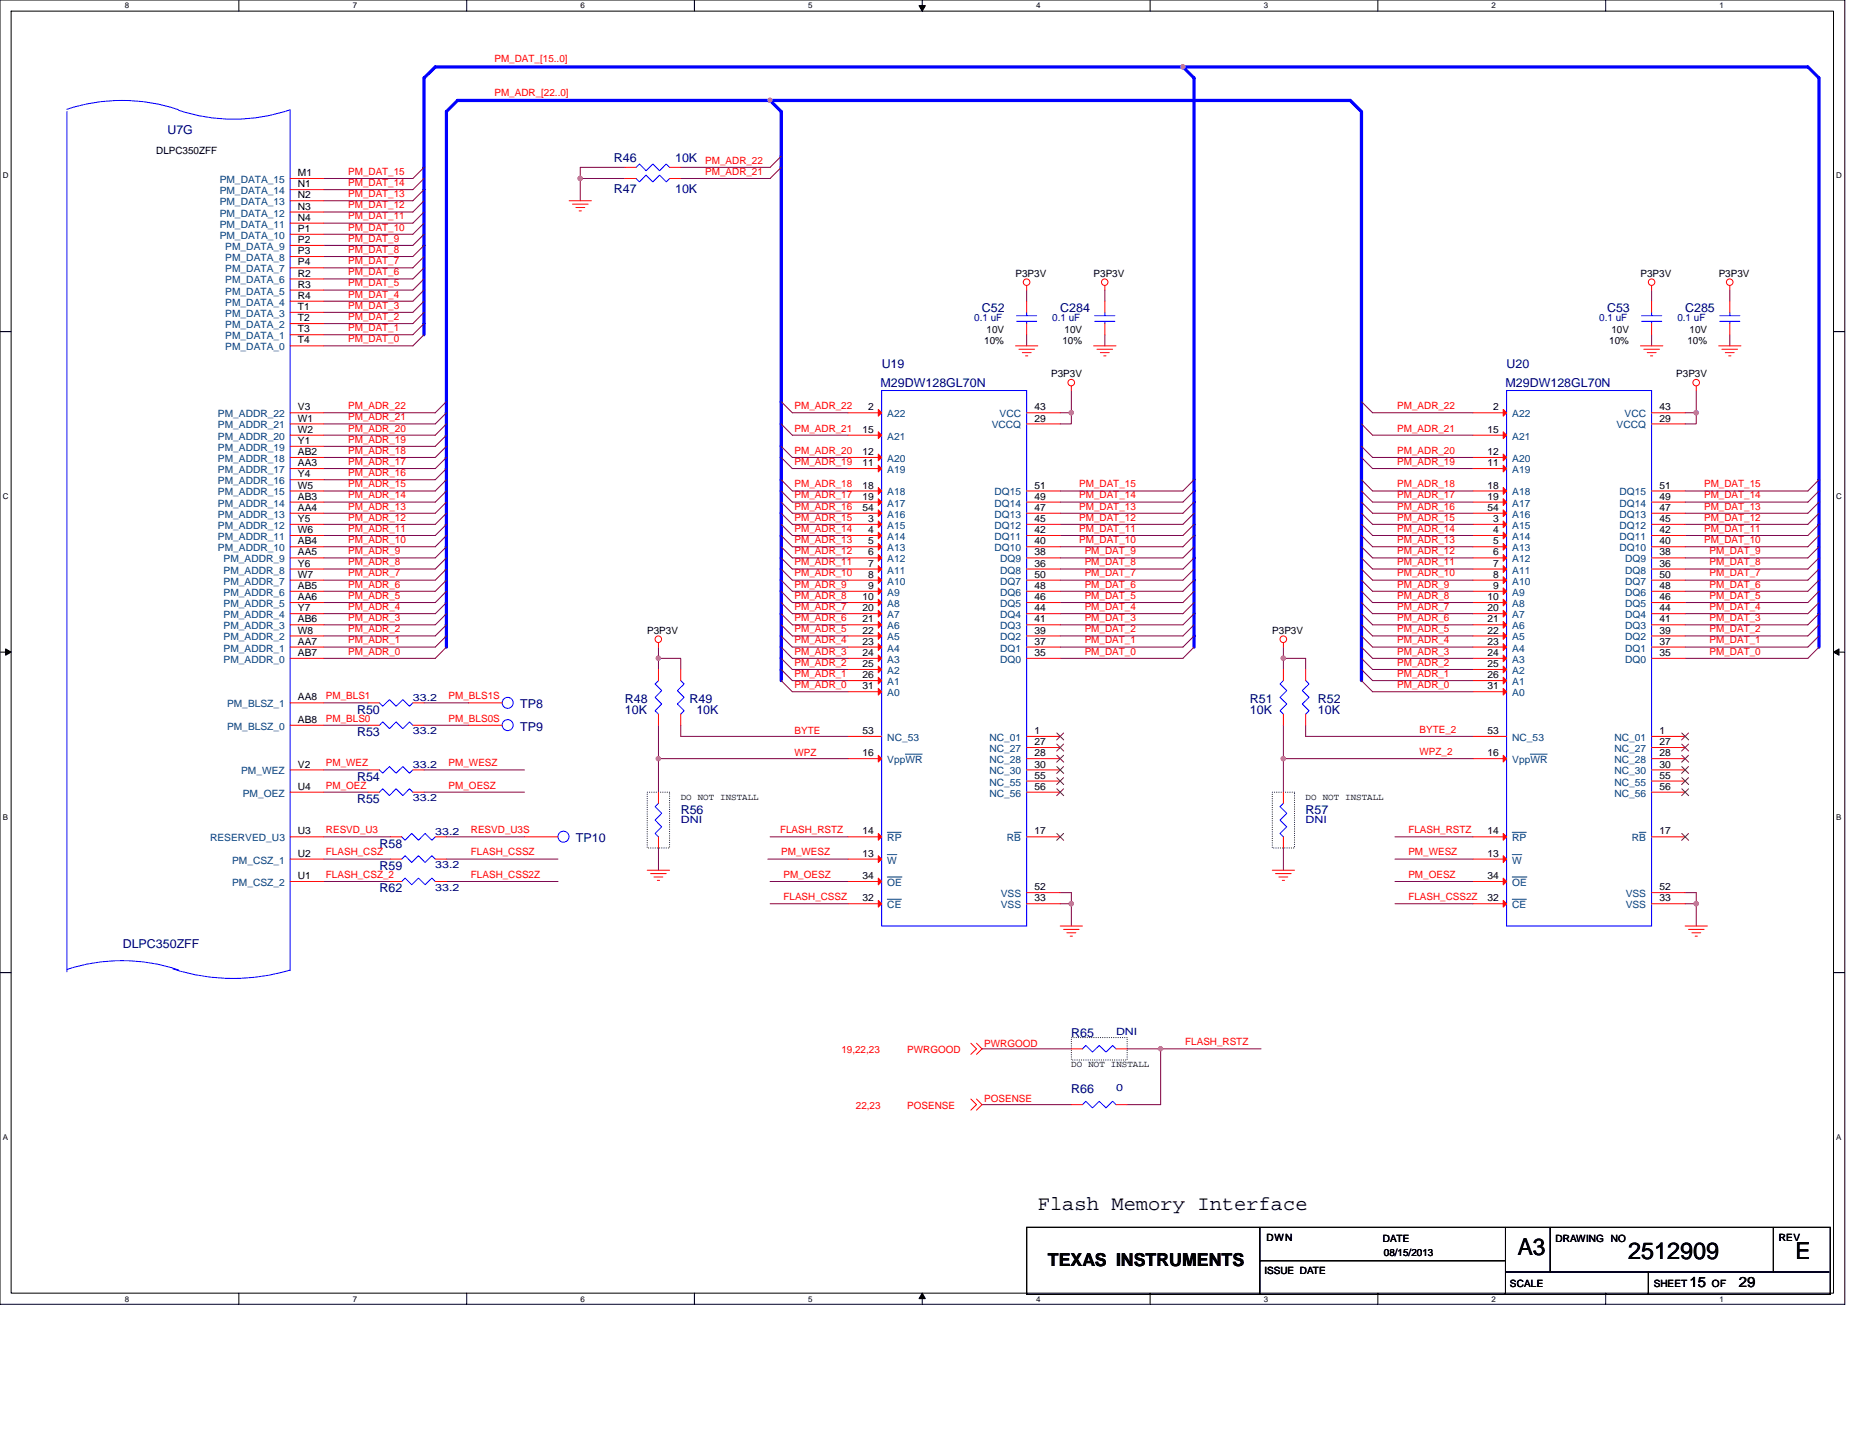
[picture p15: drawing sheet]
<svg xmlns="http://www.w3.org/2000/svg" width="279mm" height="216mm" viewBox="0 0 279 216" stroke-linecap="round" stroke-linejoin="round" font-family="sans-serif">
<defs><g id="words">
<g font-size="3.5">
<text x="228" y="188.6">A3</text>
<text x="244.6" y="189.2">2512909</text>
<text x="269.7" y="189.2">E</text>
</g>
<text font-size="3.1" x="155.9" y="181.8">Flash Memory Interface</text>
<text font-size="2.7" x="157.4" y="190.2">TEXAS INSTRUMENTS</text>
<g font-size="2.2">
<text x="253.8" y="193.4">15</text>
<text x="261.2" y="193.4">29</text>
</g>
<g font-size="1.8" fill="#000080">
<text x="25.1" y="20.1">U7G</text>
<text x="92.2" y="29">R47</text>
<text x="92.2" y="24.3">R46</text>
<text x="101.4" y="29">10K</text>
<text x="101.4" y="24.3">10K</text>
<text x="147.5" y="46.9">C52</text>
<text x="159.3" y="46.9">C284</text>
<text x="241.4" y="46.9">C53</text>
<text x="253.1" y="46.9">C285</text>
<text x="132.3" y="58.1">M29DW128GL70N</text>
<text x="132.4" y="55.3">U19</text>
<text x="226.1" y="58.1">M29DW128GL70N</text>
<text x="226.3" y="55.3">U20</text>
<text x="53.6" y="107.3">R50</text>
<text x="78.1" y="106.4">TP8</text>
<text x="93.9" y="105.6">R48</text>
<text x="93.9" y="107.3">10K</text>
<text x="103.6" y="105.6">R49</text>
<text x="104.6" y="107.3">10K</text>
<text x="187.7" y="105.6">R51</text>
<text x="187.7" y="107.3">10K</text>
<text x="198" y="105.6">R52</text>
<text x="198" y="107.3">10K</text>
<text x="53.6" y="110.6">R53</text>
<text x="78.1" y="109.8">TP9</text>
<text x="53.6" y="117.3">R54</text>
<text x="53.6" y="120.7">R55</text>
<text x="102.3" y="122.3">R56</text>
<text x="196.1" y="122.3">R57</text>
<text x="57" y="130.7">R59</text>
<text x="57" y="127.4">R58</text>
<text x="86.5" y="126.5">TP10</text>
<text x="57" y="134.1">R62</text>
<text x="18.4" y="142.5">DLPC350ZFF</text>
<text x="160.9" y="155.9">R65</text>
<text x="160.9" y="164.3">R66</text>
</g>
<g font-size="1.5" fill="#f00">
<text x="74.3" y="9.3">PM_DAT_[15..0]</text>
<text x="74.3" y="14.4">PM_ADR_[22..0]</text>
<text x="52.3" y="29.6">PM_DAT_13</text>
<text x="52.3" y="27.9">PM_DAT_14</text>
<text x="52.3" y="26.3">PM_DAT_15</text>
<text x="105.9" y="24.6">PM_ADR_22</text>
<text x="105.9" y="26.3">PM_ADR_21</text>
<text x="52.3" y="34.6">PM_DAT_10</text>
<text x="52.3" y="33">PM_DAT_11</text>
<text x="52.3" y="31.3">PM_DAT_12</text>
<text x="52.3" y="41.4">PM_DAT_6</text>
<text x="52.3" y="39.7">PM_DAT_7</text>
<text x="52.3" y="38">PM_DAT_8</text>
<text x="52.3" y="36.3">PM_DAT_9</text>
<text x="52.3" y="46.4">PM_DAT_3</text>
<text x="52.3" y="44.7">PM_DAT_4</text>
<text x="52.3" y="43">PM_DAT_5</text>
<text x="52.3" y="49.7">PM_DAT_1</text>
<text x="52.3" y="51.4">PM_DAT_0</text>
<text x="52.3" y="48.1">PM_DAT_2</text>
<text x="52.3" y="64.8">PM_ADR_20</text>
<text x="52.3" y="63.1">PM_ADR_21</text>
<text x="52.3" y="61.5">PM_ADR_22</text>
<text x="119.4" y="61.5">PM_ADR_22</text>
<text x="119.4" y="64.8">PM_ADR_21</text>
<text x="209.9" y="61.5">PM_ADR_22</text>
<text x="209.9" y="64.8">PM_ADR_21</text>
<text x="52.3" y="71.5">PM_ADR_16</text>
<text x="52.3" y="69.8">PM_ADR_17</text>
<text x="52.3" y="68.2">PM_ADR_18</text>
<text x="52.3" y="66.5">PM_ADR_19</text>
<text x="119.4" y="68.2">PM_ADR_20</text>
<text x="119.4" y="69.8">PM_ADR_19</text>
<text x="209.9" y="68.2">PM_ADR_20</text>
<text x="209.9" y="69.8">PM_ADR_19</text>
<text x="52.3" y="76.6">PM_ADR_13</text>
<text x="52.3" y="74.9">PM_ADR_14</text>
<text x="52.3" y="73.2">PM_ADR_15</text>
<text x="119.4" y="76.6">PM_ADR_16</text>
<text x="119.4" y="74.9">PM_ADR_17</text>
<text x="119.4" y="73.2">PM_ADR_18</text>
<text x="162.1" y="74.9">PM_DAT_14</text>
<text x="162.1" y="73.2">PM_DAT_15</text>
<text x="162.1" y="76.6">PM_DAT_13</text>
<text x="209.9" y="76.6">PM_ADR_16</text>
<text x="209.9" y="74.9">PM_ADR_17</text>
<text x="209.9" y="73.2">PM_ADR_18</text>
<text x="256" y="74.9">PM_DAT_14</text>
<text x="256" y="73.2">PM_DAT_15</text>
<text x="256" y="76.6">PM_DAT_13</text>
<text x="52.3" y="83.3">PM_ADR_9</text>
<text x="52.3" y="81.6">PM_ADR_10</text>
<text x="52.3" y="79.9">PM_ADR_11</text>
<text x="52.3" y="78.2">PM_ADR_12</text>
<text x="119.4" y="83.3">PM_ADR_12</text>
<text x="119.4" y="81.6">PM_ADR_13</text>
<text x="119.4" y="79.9">PM_ADR_14</text>
<text x="119.4" y="78.2">PM_ADR_15</text>
<text x="162.1" y="81.6">PM_DAT_10</text>
<text x="162.1" y="79.9">PM_DAT_11</text>
<text x="162.1" y="78.2">PM_DAT_12</text>
<text x="162.9" y="83.3">PM_DAT_9</text>
<text x="209.9" y="83.3">PM_ADR_12</text>
<text x="209.9" y="81.6">PM_ADR_13</text>
<text x="209.9" y="79.9">PM_ADR_14</text>
<text x="209.9" y="78.2">PM_ADR_15</text>
<text x="256" y="81.6">PM_DAT_10</text>
<text x="256" y="79.9">PM_DAT_11</text>
<text x="256" y="78.2">PM_DAT_12</text>
<text x="256.8" y="83.3">PM_DAT_9</text>
<text x="52.3" y="90">PM_ADR_5</text>
<text x="52.3" y="88.3">PM_ADR_6</text>
<text x="52.3" y="86.6">PM_ADR_7</text>
<text x="52.3" y="84.9">PM_ADR_8</text>
<text x="119.4" y="90">PM_ADR_8</text>
<text x="119.4" y="88.3">PM_ADR_9</text>
<text x="119.4" y="86.6">PM_ADR_10</text>
<text x="119.4" y="84.9">PM_ADR_11</text>
<text x="162.9" y="90">PM_DAT_5</text>
<text x="162.9" y="88.3">PM_DAT_6</text>
<text x="162.9" y="86.6">PM_DAT_7</text>
<text x="162.9" y="84.9">PM_DAT_8</text>
<text x="209.9" y="90">PM_ADR_8</text>
<text x="209.9" y="88.3">PM_ADR_9</text>
<text x="209.9" y="86.6">PM_ADR_10</text>
<text x="209.9" y="84.9">PM_ADR_11</text>
<text x="256.8" y="90">PM_DAT_5</text>
<text x="256.8" y="88.3">PM_DAT_6</text>
<text x="256.8" y="86.6">PM_DAT_7</text>
<text x="256.8" y="84.9">PM_DAT_8</text>
<text x="52.3" y="95">PM_ADR_2</text>
<text x="52.3" y="93.3">PM_ADR_3</text>
<text x="52.3" y="91.7">PM_ADR_4</text>
<text x="119.4" y="95">PM_ADR_5</text>
<text x="119.4" y="93.3">PM_ADR_6</text>
<text x="119.4" y="91.7">PM_ADR_7</text>
<text x="162.9" y="95">PM_DAT_2</text>
<text x="162.9" y="93.3">PM_DAT_3</text>
<text x="162.9" y="91.7">PM_DAT_4</text>
<text x="209.9" y="95">PM_ADR_5</text>
<text x="209.9" y="93.3">PM_ADR_6</text>
<text x="209.9" y="91.7">PM_ADR_7</text>
<text x="256.8" y="95">PM_DAT_2</text>
<text x="256.8" y="93.3">PM_DAT_3</text>
<text x="256.8" y="91.7">PM_DAT_4</text>
<text x="52.3" y="98.4">PM_ADR_0</text>
<text x="52.3" y="96.7">PM_ADR_1</text>
<text x="119.4" y="101.7">PM_ADR_1</text>
<text x="119.4" y="100">PM_ADR_2</text>
<text x="119.4" y="98.4">PM_ADR_3</text>
<text x="119.4" y="96.7">PM_ADR_4</text>
<text x="162.9" y="98.4">PM_DAT_0</text>
<text x="162.9" y="96.7">PM_DAT_1</text>
<text x="209.9" y="101.7">PM_ADR_1</text>
<text x="209.9" y="100">PM_ADR_2</text>
<text x="209.9" y="98.4">PM_ADR_3</text>
<text x="209.9" y="96.7">PM_ADR_4</text>
<text x="256.8" y="98.4">PM_DAT_0</text>
<text x="256.8" y="96.7">PM_DAT_1</text>
<text x="49" y="105.1">PM_BLS1</text>
<text x="67.4" y="105.1">PM_BLS1S</text>
<text x="119.4" y="103.4">PM_ADR_0</text>
<text x="209.9" y="103.4">PM_ADR_0</text>
<text x="49" y="108.4">PM_BLS0</text>
<text x="67.4" y="108.4">PM_BLS0S</text>
<text x="119.4" y="113.6">WPZ</text>
<text x="119.4" y="110.3">BYTE</text>
<text x="213.2" y="110.1">BYTE_2</text>
<text x="213.2" y="113.4">WPZ_2</text>
<text x="49" y="115.1">PM_WEZ</text>
<text x="49" y="118.5">PM_OEZ</text>
<text x="67.4" y="115.1">PM_WESZ</text>
<text x="67.4" y="118.5">PM_OESZ</text>
<text x="49" y="125.2">RESVD_U3</text>
<text x="70.7" y="125.2">RESVD_U3S</text>
<text x="117.2" y="125.2">FLASH_RSTZ</text>
<text x="211.6" y="125.2">FLASH_RSTZ</text>
<text x="49" y="128.5">FLASH_CSZ</text>
<text x="49" y="131.9">FLASH_CSZ_2</text>
<text x="70.7" y="128.5">FLASH_CSSZ</text>
<text x="70.7" y="131.9">FLASH_CSS2Z</text>
<text x="117.3" y="128.5">PM_WESZ</text>
<text x="117.7" y="131.9">PM_OESZ</text>
<text x="211.6" y="128.5">PM_WESZ</text>
<text x="211.6" y="131.9">PM_OESZ</text>
<text x="117.7" y="135.2">FLASH_CSSZ</text>
<text x="211.6" y="135.2">FLASH_CSS2Z</text>
<text x="126.4" y="158.3">19,22,23</text>
<text x="136.3" y="158.3">PWRGOOD</text>
<text x="147.8" y="157.2">PWRGOOD</text>
<text x="178" y="157">FLASH_RSTZ</text>
<text x="128.6" y="166.6">22,23</text>
<text x="136.3" y="166.6">POSENSE</text>
<text x="147.8" y="165.6">POSENSE</text>
</g>
<g font-size="1.5">
<text x="23.5" y="23.1">DLPC350ZFF</text>
<text x="44.7" y="26.5">M1</text>
<text x="44.7" y="28.1">N1</text>
<text x="44.7" y="29.8">N2</text>
<text x="44.7" y="31.5">N3</text>
<text x="44.7" y="33.2">N4</text>
<text x="44.7" y="34.8">P1</text>
<text x="44.7" y="36.5">P2</text>
<text x="44.7" y="38.2">P3</text>
<text x="44.7" y="39.9">P4</text>
<text x="44.7" y="41.6">R2</text>
<text x="152.5" y="41.6">P3P3V</text>
<text x="164.3" y="41.6">P3P3V</text>
<text x="246.4" y="41.6">P3P3V</text>
<text x="258.2" y="41.6">P3P3V</text>
<text x="44.7" y="43.2">R3</text>
<text x="44.7" y="44.9">R4</text>
<text x="44.7" y="46.6">T1</text>
<text x="44.7" y="48.3">T2</text>
<text x="44.7" y="49.9">T3</text>
<text x="44.7" y="51.6">T4</text>
<text x="147.8" y="51.6">10%</text>
<text x="148.2" y="50">10V</text>
<text x="159.6" y="51.6">10%</text>
<text x="159.9" y="50">10V</text>
<text x="241.7" y="51.6">10%</text>
<text x="242.1" y="50">10V</text>
<text x="253.5" y="51.6">10%</text>
<text x="253.8" y="50">10V</text>
<text x="157.9" y="56.7">P3P3V</text>
<text x="251.8" y="56.7">P3P3V</text>
<text x="44.7" y="63.3">W1</text>
<text x="44.7" y="61.7">V3</text>
<text x="44.7" y="65">W2</text>
<text x="129.6" y="65">15</text>
<text x="130.4" y="61.7">2</text>
<text x="155.4" y="63.3">29</text>
<text x="155.4" y="61.7">43</text>
<text x="223.5" y="65">15</text>
<text x="224.3" y="61.7">2</text>
<text x="249.3" y="63.3">29</text>
<text x="249.3" y="61.7">43</text>
<text x="44.7" y="66.7">Y1</text>
<text x="44.7" y="68.4">AB2</text>
<text x="44.7" y="70">AA3</text>
<text x="44.7" y="71.7">Y4</text>
<text x="129.6" y="70">11</text>
<text x="129.6" y="68.4">12</text>
<text x="223.5" y="70">11</text>
<text x="223.5" y="68.4">12</text>
<text x="44.7" y="73.4">W5</text>
<text x="44.7" y="75.1">AB3</text>
<text x="44.7" y="76.8">AA4</text>
<text x="129.6" y="76.8">54</text>
<text x="129.6" y="75.1">19</text>
<text x="129.6" y="73.4">18</text>
<text x="155.4" y="76.8">47</text>
<text x="155.4" y="75.1">49</text>
<text x="155.4" y="73.4">51</text>
<text x="223.5" y="76.8">54</text>
<text x="223.5" y="75.1">19</text>
<text x="223.5" y="73.4">18</text>
<text x="249.3" y="76.8">47</text>
<text x="249.3" y="75.1">49</text>
<text x="249.3" y="73.4">51</text>
<text x="44.7" y="83.5">AA5</text>
<text x="44.7" y="78.4">Y5</text>
<text x="44.7" y="80.1">W6</text>
<text x="44.7" y="81.8">AB4</text>
<text x="130.4" y="83.5">6</text>
<text x="130.4" y="81.8">5</text>
<text x="130.4" y="80.1">4</text>
<text x="130.4" y="78.4">3</text>
<text x="155.4" y="83.5">38</text>
<text x="155.4" y="81.8">40</text>
<text x="155.4" y="80.1">42</text>
<text x="155.4" y="78.4">45</text>
<text x="224.3" y="83.5">6</text>
<text x="224.3" y="81.8">5</text>
<text x="224.3" y="80.1">4</text>
<text x="224.3" y="78.4">3</text>
<text x="249.3" y="83.5">38</text>
<text x="249.3" y="81.8">40</text>
<text x="249.3" y="80.1">42</text>
<text x="249.3" y="78.4">45</text>
<text x="44.7" y="85.1">Y6</text>
<text x="44.7" y="86.8">W7</text>
<text x="44.7" y="88.5">AB5</text>
<text x="130.4" y="88.5">9</text>
<text x="130.4" y="86.8">8</text>
<text x="130.4" y="85.1">7</text>
<text x="155.4" y="88.5">48</text>
<text x="155.4" y="86.8">50</text>
<text x="155.4" y="85.1">36</text>
<text x="224.3" y="88.5">9</text>
<text x="224.3" y="86.8">8</text>
<text x="224.3" y="85.1">7</text>
<text x="249.3" y="88.5">48</text>
<text x="249.3" y="86.8">50</text>
<text x="249.3" y="85.1">36</text>
<text x="44.7" y="90.2">AA6</text>
<text x="44.7" y="91.8">Y7</text>
<text x="44.7" y="93.5">AB6</text>
<text x="44.7" y="95.2">W8</text>
<text x="97.2" y="95.2">P3P3V</text>
<text x="129.6" y="95.2">22</text>
<text x="129.6" y="93.5">21</text>
<text x="129.6" y="91.8">20</text>
<text x="129.6" y="90.2">10</text>
<text x="155.4" y="95.2">39</text>
<text x="155.4" y="93.5">41</text>
<text x="155.4" y="91.8">44</text>
<text x="155.4" y="90.2">46</text>
<text x="191.1" y="95.2">P3P3V</text>
<text x="223.5" y="95.2">22</text>
<text x="223.5" y="93.5">21</text>
<text x="223.5" y="91.8">20</text>
<text x="223.5" y="90.2">10</text>
<text x="249.3" y="95.2">39</text>
<text x="249.3" y="93.5">41</text>
<text x="249.3" y="91.8">44</text>
<text x="249.3" y="90.2">46</text>
<text x="44.7" y="96.9">AA7</text>
<text x="44.7" y="98.6">AB7</text>
<text x="129.6" y="101.9">26</text>
<text x="129.6" y="100.2">25</text>
<text x="129.6" y="98.6">24</text>
<text x="129.6" y="96.9">23</text>
<text x="155.4" y="98.6">35</text>
<text x="155.4" y="96.9">37</text>
<text x="223.5" y="101.9">26</text>
<text x="223.5" y="100.2">25</text>
<text x="223.5" y="98.6">24</text>
<text x="223.5" y="96.9">23</text>
<text x="249.3" y="98.6">35</text>
<text x="249.3" y="96.9">37</text>
<text x="44.7" y="105.2">AA8</text>
<text x="129.6" y="103.6">31</text>
<text x="223.5" y="103.6">31</text>
<text x="44.7" y="108.6">AB8</text>
<text x="129.6" y="110.3">53</text>
<text x="129.6" y="113.6">16</text>
<text x="155.4" y="112">27</text>
<text x="155.4" y="113.6">28</text>
<text x="155.4" y="110.3">1</text>
<text x="223.5" y="113.6">16</text>
<text x="223.5" y="110.3">53</text>
<text x="249.3" y="112">27</text>
<text x="249.3" y="113.6">28</text>
<text x="249.3" y="110.3">1</text>
<text x="44.7" y="115.3">V2</text>
<text x="44.7" y="118.7">U4</text>
<text x="155.4" y="115.3">30</text>
<text x="155.4" y="117">55</text>
<text x="155.4" y="118.7">56</text>
<text x="249.3" y="115.3">30</text>
<text x="249.3" y="117">55</text>
<text x="249.3" y="118.7">56</text>
<text x="44.7" y="125.4">U3</text>
<text x="129.6" y="125.4">14</text>
<text x="155.4" y="125.4">17</text>
<text x="223.5" y="125.4">14</text>
<text x="249.3" y="125.4">17</text>
<text x="44.7" y="128.7">U2</text>
<text x="129.6" y="128.7">13</text>
<text x="223.5" y="128.7">13</text>
<text x="44.7" y="132.1">U1</text>
<text x="129.6" y="132.1">34</text>
<text x="129.6" y="135.4">32</text>
<text x="155.4" y="133.8">52</text>
<text x="155.4" y="135.4">33</text>
<text x="223.5" y="132.1">34</text>
<text x="223.5" y="135.4">32</text>
<text x="249.3" y="133.8">52</text>
<text x="249.3" y="135.4">33</text>
<text x="189.9" y="191.5">ISSUE DATE</text>
<text x="190.3" y="186.4">DWN</text>
<text x="207.7" y="186.6">DATE</text>
<text x="207.9" y="188.8">08/15/2013</text>
<text x="233.7" y="186.6">DRAWING</text>
<text x="242" y="186.6">NO</text>
<text x="267.2" y="186.4">REV</text>
<text x="226.8" y="193.3">SCALE</text>
<text x="248.4" y="193.3">SHEET</text>
<text x="257.2" y="193.3">OF</text>
</g>
<g font-size="1.5" fill="#004080">
<text x="33" y="27.5">PM_DATA_15</text>
<text x="33" y="29.2">PM_DATA_14</text>
<text x="33" y="30.8">PM_DATA_13</text>
<text x="33" y="32.5">PM_DATA_12</text>
<text x="33" y="34.2">PM_DATA_11</text>
<text x="33" y="35.9">PM_DATA_10</text>
<text x="33.8" y="37.5">PM_DATA_9</text>
<text x="33.8" y="39.2">PM_DATA_8</text>
<text x="33.8" y="40.9">PM_DATA_7</text>
<text x="33.8" y="42.6">PM_DATA_6</text>
<text x="33.8" y="44.3">PM_DATA_5</text>
<text x="33.8" y="45.9">PM_DATA_4</text>
<text x="33.8" y="47.6">PM_DATA_3</text>
<text x="33.8" y="49.3">PM_DATA_2</text>
<text x="33.8" y="51">PM_DATA_1</text>
<text x="33.8" y="52.6">PM_DATA_0</text>
<text x="32.7" y="64.4">PM_ADDR_21</text>
<text x="32.7" y="62.7">PM_ADDR_22</text>
<text x="133.3" y="62.7">A22</text>
<text x="149" y="64.4">VCCQ</text>
<text x="150.2" y="62.7">VCC</text>
<text x="227.2" y="62.7">A22</text>
<text x="242.8" y="64.4">VCCQ</text>
<text x="244" y="62.7">VCC</text>
<text x="32.7" y="66.1">PM_ADDR_20</text>
<text x="32.7" y="67.7">PM_ADDR_19</text>
<text x="32.7" y="69.4">PM_ADDR_18</text>
<text x="32.7" y="71.1">PM_ADDR_17</text>
<text x="133.3" y="71.1">A19</text>
<text x="133.3" y="69.4">A20</text>
<text x="133.3" y="66.1">A21</text>
<text x="227.2" y="71.1">A19</text>
<text x="227.2" y="69.4">A20</text>
<text x="227.2" y="66.1">A21</text>
<text x="32.7" y="72.7">PM_ADDR_16</text>
<text x="32.7" y="74.4">PM_ADDR_15</text>
<text x="32.7" y="76.1">PM_ADDR_14</text>
<text x="32.7" y="77.8">PM_ADDR_13</text>
<text x="133.3" y="77.8">A16</text>
<text x="133.3" y="76.1">A17</text>
<text x="133.3" y="74.4">A18</text>
<text x="149.4" y="77.8">DQ13</text>
<text x="149.4" y="76.1">DQ14</text>
<text x="149.4" y="74.4">DQ15</text>
<text x="227.2" y="77.8">A16</text>
<text x="227.2" y="76.1">A17</text>
<text x="227.2" y="74.4">A18</text>
<text x="243.3" y="77.8">DQ13</text>
<text x="243.3" y="76.1">DQ14</text>
<text x="243.3" y="74.4">DQ15</text>
<text x="32.7" y="79.5">PM_ADDR_12</text>
<text x="32.7" y="81.1">PM_ADDR_11</text>
<text x="32.7" y="82.8">PM_ADDR_10</text>
<text x="133.3" y="82.8">A13</text>
<text x="133.3" y="81.1">A14</text>
<text x="133.3" y="79.5">A15</text>
<text x="149.4" y="82.8">DQ10</text>
<text x="149.4" y="81.1">DQ11</text>
<text x="149.4" y="79.5">DQ12</text>
<text x="227.2" y="82.8">A13</text>
<text x="227.2" y="81.1">A14</text>
<text x="227.2" y="79.5">A15</text>
<text x="243.3" y="82.8">DQ10</text>
<text x="243.3" y="81.1">DQ11</text>
<text x="243.3" y="79.5">DQ12</text>
<text x="33.6" y="84.5">PM_ADDR_9</text>
<text x="33.6" y="86.2">PM_ADDR_8</text>
<text x="33.6" y="87.8">PM_ADDR_7</text>
<text x="33.6" y="89.5">PM_ADDR_6</text>
<text x="133.3" y="89.5">A9</text>
<text x="133.3" y="87.8">A10</text>
<text x="133.3" y="86.2">A11</text>
<text x="133.3" y="84.5">A12</text>
<text x="150.2" y="89.5">DQ6</text>
<text x="150.2" y="87.8">DQ7</text>
<text x="150.2" y="86.2">DQ8</text>
<text x="150.2" y="84.5">DQ9</text>
<text x="227.2" y="89.5">A9</text>
<text x="227.2" y="87.8">A10</text>
<text x="227.2" y="86.2">A11</text>
<text x="227.2" y="84.5">A12</text>
<text x="244.1" y="89.5">DQ6</text>
<text x="244.1" y="87.8">DQ7</text>
<text x="244.1" y="86.2">DQ8</text>
<text x="244.1" y="84.5">DQ9</text>
<text x="33.6" y="91.2">PM_ADDR_5</text>
<text x="33.6" y="92.9">PM_ADDR_4</text>
<text x="33.6" y="94.6">PM_ADDR_3</text>
<text x="133.3" y="94.6">A6</text>
<text x="133.3" y="92.9">A7</text>
<text x="133.3" y="91.2">A8</text>
<text x="150.2" y="94.6">DQ3</text>
<text x="150.2" y="92.9">DQ4</text>
<text x="150.2" y="91.2">DQ5</text>
<text x="227.2" y="94.6">A6</text>
<text x="227.2" y="92.9">A7</text>
<text x="227.2" y="91.2">A8</text>
<text x="244.1" y="94.6">DQ3</text>
<text x="244.1" y="92.9">DQ4</text>
<text x="244.1" y="91.2">DQ5</text>
<text x="33.6" y="96.2">PM_ADDR_2</text>
<text x="33.6" y="97.9">PM_ADDR_1</text>
<text x="33.6" y="99.6">PM_ADDR_0</text>
<text x="133.3" y="101.3">A2</text>
<text x="133.3" y="99.6">A3</text>
<text x="133.3" y="97.9">A4</text>
<text x="133.3" y="96.2">A5</text>
<text x="150.2" y="99.6">DQ0</text>
<text x="150.2" y="97.9">DQ1</text>
<text x="150.2" y="96.2">DQ2</text>
<text x="227.2" y="101.3">A2</text>
<text x="227.2" y="99.6">A3</text>
<text x="227.2" y="97.9">A4</text>
<text x="227.2" y="96.2">A5</text>
<text x="244.1" y="99.6">DQ0</text>
<text x="244.1" y="97.9">DQ1</text>
<text x="244.1" y="96.2">DQ2</text>
<text x="34.1" y="106.3">PM_BLSZ_1</text>
<text x="133.3" y="104.6">A0</text>
<text x="133.3" y="102.9">A1</text>
<text x="227.2" y="104.6">A0</text>
<text x="227.2" y="102.9">A1</text>
<text x="34.1" y="109.6">PM_BLSZ_0</text>
<text x="133.3" y="111.3">NC_53</text>
<text x="148.6" y="113">NC_27</text>
<text x="148.6" y="111.3">NC_01</text>
<text x="227.2" y="111.3">NC_53</text>
<text x="242.5" y="113">NC_27</text>
<text x="242.5" y="111.3">NC_01</text>
<text x="36.2" y="116.4">PM_WEZ</text>
<text x="36.5" y="119.7">PM_OEZ</text>
<text x="133.3" y="114.7">VppWR</text>
<text x="148.6" y="114.7">NC_28</text>
<text x="148.6" y="116.4">NC_30</text>
<text x="148.6" y="118">NC_55</text>
<text x="148.6" y="119.7">NC_56</text>
<text x="227.2" y="114.7">VppWR</text>
<text x="242.5" y="114.7">NC_28</text>
<text x="242.5" y="116.4">NC_30</text>
<text x="242.5" y="118">NC_55</text>
<text x="242.5" y="119.7">NC_56</text>
<text x="31.6" y="126.4">RESERVED_U3</text>
<text x="34.9" y="129.8">PM_CSZ_1</text>
<text x="133.3" y="126.4">RP</text>
<text x="133.3" y="129.8">W</text>
<text x="151.3" y="126.4">RB</text>
<text x="227.2" y="126.4">RP</text>
<text x="227.2" y="129.8">W</text>
<text x="245.1" y="126.4">RB</text>
<text x="34.9" y="133.1">PM_CSZ_2</text>
<text x="133.3" y="133.1">OE</text>
<text x="133.3" y="136.5">CE</text>
<text x="150.3" y="134.8">VSS</text>
<text x="150.3" y="136.5">VSS</text>
<text x="227.2" y="133.1">OE</text>
<text x="227.2" y="136.5">CE</text>
<text x="244.2" y="134.8">VSS</text>
<text x="244.2" y="136.5">VSS</text>
</g>
<g font-size="1.5" fill="#000080">
<text x="146.3" y="48.3">0.1 uF</text>
<text x="158.1" y="48.3">0.1 uF</text>
<text x="240.2" y="48.3">0.1 uF</text>
<text x="252" y="48.3">0.1 uF</text>
<text x="62" y="105.3">33.2</text>
<text x="62" y="110.3">33.2</text>
<text x="62" y="115.3">33.2</text>
<text x="62" y="120.4">33.2</text>
<text x="65.4" y="125.4">33.2</text>
<text x="102.3" y="123.7">DNI</text>
<text x="196.1" y="123.7">DNI</text>
<text x="65.4" y="130.4">33.2</text>
<text x="65.4" y="133.8">33.2</text>
<text x="167.6" y="155.6">DNI</text>
<text x="167.6" y="164">0</text>
</g>
<g font-size="1.4">
<text x="102.3" y="120.1">DO NOT INSTALL</text>
<text x="196.1" y="120.1">DO NOT INSTALL</text>
<text x="160.9" y="160.4">DO NOT INSTALL</text>
</g>
<g font-size="1.2">
<text x="18.8" y="1.3">8</text>
<text x="53" y="1.3">7</text>
<text x="87.2" y="1.3">6</text>
<text x="121.4" y="1.3">5</text>
<text x="155.6" y="1.3">4</text>
<text x="189.9" y="1.3">3</text>
<text x="224.1" y="1.3">2</text>
<text x="258.3" y="1.3">1</text>
<text x=".4" y="26.8">D</text>
<text x="275.8" y="26.8">D</text>
<text x=".4" y="75">C</text>
<text x="275.8" y="75">C</text>
<text x=".4" y="123.1">B</text>
<text x="275.8" y="123.1">B</text>
<text x=".4" y="171.3">A</text>
<text x="275.8" y="171.3">A</text>
<text x="18.8" y="195.6">8</text>
<text x="53" y="195.6">7</text>
<text x="87.2" y="195.6">6</text>
<text x="121.4" y="195.6">5</text>
<text x="155.6" y="195.6">4</text>
<text x="189.9" y="195.6">3</text>
<text x="224.1" y="195.6">2</text>
<text x="258.3" y="195.6">1</text>
</g>
</g></defs>
<path d="M0 0h277.1v196h-277.1zM1.7 1.7h273.7v192.6h-273.7z" fill="none" stroke="#000" stroke-width=".15"/>
<g fill="#fff">
<path d="M18.8 .2h.6v1.3h-.6z"/>
<path d="M18.8 194.5h.6v1.3h-.6z"/>
</g>
<path d="M35.9 0v1.7M35.9 194.3v1.7" fill="none" stroke="#000" stroke-width=".15"/>
<g fill="#fff">
<path d="M53 .2h.6v1.3h-.6z"/>
<path d="M53 194.5h.6v1.3h-.6z"/>
</g>
<path d="M70.1 0v1.7M70.1 194.3v1.7" fill="none" stroke="#000" stroke-width=".15"/>
<g fill="#fff">
<path d="M87.2 .2h.7v1.3h-.7z"/>
<path d="M87.2 194.5h.7v1.3h-.7z"/>
</g>
<path d="M104.3 0v1.7M104.3 194.3v1.7" fill="none" stroke="#000" stroke-width=".15"/>
<g fill="#fff">
<path d="M121.4 .2h.7v1.3h-.7z"/>
<path d="M121.4 194.5h.7v1.3h-.7z"/>
</g>
<path d="M138.5 0v1.7M138.5 194.3v1.7" fill="none" stroke="#000" stroke-width=".15"/>
<path d="M138 .8h1l-.5 .9zM138.5 194.3l.5 .8h-1z" fill="#000" stroke="#000" stroke-width=".15"/>
<g fill="#fff">
<path d="M155.6 .2h.7v1.3h-.7z"/>
<path d="M155.6 194.5h.7v1.3h-.7z"/>
</g>
<path d="M172.8 0v1.7M172.8 194.3v1.7" fill="none" stroke="#000" stroke-width=".15"/>
<g fill="#fff">
<path d="M189.9 .2h.6v1.3h-.6z"/>
<path d="M189.9 194.5h.6v1.3h-.6z"/>
</g>
<path d="M207 0v1.7M207 194.3v1.7" fill="none" stroke="#000" stroke-width=".15"/>
<g fill="#fff">
<path d="M224.1 .2h.6v1.3h-.6z"/>
<path d="M224.1 194.5h.6v1.3h-.6z"/>
</g>
<path d="M241.2 0v1.7M241.2 194.3v1.7" fill="none" stroke="#000" stroke-width=".15"/>
<g fill="#fff">
<path d="M258.3 .2h.7v1.3h-.7z"/>
<path d="M258.3 194.5h.7v1.3h-.7z"/>
<path d="M.4 25.7h.9v1.4h-.9z"/>
<path d="M275.8 25.7h.9v1.4h-.9z"/>
<path d="M.4 73.9h.9v1.3h-.9z"/>
<path d="M275.8 73.9h.9v1.3h-.9z"/>
</g>
<path d="M0 49.8h1.7M275.4 49.8h1.7" fill="none" stroke="#000" stroke-width=".15"/>
<g fill="#fff">
<path d="M.4 122h.8v1.4h-.8z"/>
<path d="M275.8 122h.8v1.4h-.8z"/>
</g>
<path d="M0 98h1.7M275.4 98h1.7" fill="none" stroke="#000" stroke-width=".15"/>
<path d="M.8 97.5l.9 .5-.9 .4zM275.4 98l.8-.5v.9z" fill="#000" stroke="#000" stroke-width=".15"/>
<g fill="#fff">
<path d="M.4 170.2h.8v1.3h-.8z"/>
<path d="M275.8 170.2h.8v1.3h-.8z"/>
</g>
<path d="M0 146.1h1.7M275.4 146.1h1.7M154.2 184.4h120.7v10.1h-120.7zM189.3 184.4v10.1M189.3 189.4h36.8M226.1 184.4v10.1M226.1 191.1h6.8M232.9 184.4v6.7h41.9M247.6 191.1v3.4M266.4 184.4v6.7" fill="none" stroke="#000" stroke-width=".15"/>
<path d="M97.2 119h3.4v8.4h-3.4zM191.1 119h3.4v8.4h-3.4zM160.9 155.9h8.4v3.4h-8.4z" fill="none" stroke="#000" stroke-width=".15" stroke-dasharray="0 .3"/>
<g fill="none" stroke="#800040" stroke-width=".15">
<path d="M63.7 38.5l-1.7 1.7h-13.4M63.7 36.9l-1.7 1.6h-13.4M63.7 35.2l-1.7 1.7h-13.4M63.7 33.5l-1.7 1.7h-13.4M63.7 31.9l-1.7 1.6h-13.4M63.7 30.2l-1.7 1.7h-13.4M63.7 28.5l-1.7 1.7h-13.4M63.7 26.8l-1.7 1.7h-13.4M63.7 25.1l-1.7 1.7h-13.4M87.2 26.8v3.4M87.2 26.8h6.7M93.9 25.1h-6.7v1.7"/>
<path d="M117.3 23.5l-1.6 1.6h-13.4M117.3 25.1l-1.6 1.7h-13.4M63.7 48.6l-1.7 1.7h-13.4M63.7 50.3l-1.7 1.7h-13.4M63.7 46.9l-1.7 1.7h-13.4M63.7 45.3l-1.7 1.6h-13.4M63.7 43.6l-1.7 1.7h-13.4M63.7 41.9l-1.7 1.7h-13.4M63.7 40.2l-1.7 1.7h-13.4M154.2 50.3v1.7M154.2 43.6v1.7M160.9 58.7v3.3"/>
<path d="M166 50.3v1.7M166 43.6v1.7M248.1 50.3v1.7M248.1 43.6v1.7M254.8 58.7v3.3M259.8 50.3v1.7M259.8 43.6v1.7M67.1 78.8l-1.7 1.7h-16.8M67.1 77.1l-1.7 1.7h-16.8M67.1 75.4l-1.7 1.7h-16.8M67.1 73.8l-1.7 1.6h-16.8M67.1 72.1l-1.7 1.7h-16.8"/>
<path d="M67.1 70.4l-1.7 1.7h-16.8M67.1 68.7l-1.7 1.7h-16.8M67.1 67.1l-1.7 1.6h-16.8M67.1 65.4l-1.7 1.7h-16.8M67.1 63.7l-1.7 1.7h-16.8M67.1 62l-1.7 1.7h-16.8M67.1 60.3l-1.7 1.7h-16.8M117.3 68.7l1.7 1.7h8.4M117.3 67.1l1.7 1.6h8.4M117.3 78.8l1.7 1.7h8.4M117.3 77.1l1.7 1.7h8.4M117.3 75.4l1.7 1.7h8.4"/>
<path d="M117.3 73.8l1.7 1.6h8.4M117.3 72.1l1.7 1.7h8.4M117.3 60.3l1.7 1.7h8.4M117.3 63.7l1.7 1.7h8.4M159.3 62h1.6M160.9 62v1.7h-1.6M179.4 73.8l-1.7 1.6h-18.4M179.4 72.1l-1.7 1.7h-18.4M179.4 78.8l-1.7 1.7h-18.4M179.4 77.1l-1.7 1.7h-18.4M179.4 75.4l-1.7 1.7h-18.4M204.5 78.8l1.7 1.7h15.1"/>
<path d="M204.5 77.1l1.7 1.7h15.1M204.5 75.4l1.7 1.7h15.1M204.5 73.8l1.7 1.6h15.1M204.5 72.1l1.7 1.7h15.1M204.5 60.3l1.7 1.7h15.1M204.5 68.7l1.7 1.7h15.1M204.5 63.7l1.7 1.7h15.1M204.5 67.1l1.7 1.6h15.1M253.1 62h1.7M254.8 62v1.7h-1.7M273.2 73.8l-1.6 1.6h-18.5M273.2 72.1l-1.6 1.7h-18.5"/>
<path d="M273.2 78.8l-1.6 1.7h-18.5M273.2 77.1l-1.6 1.7h-18.5M273.2 75.4l-1.6 1.7h-18.5M67.1 97.2l-1.7 1.7h-16.8M67.1 95.5l-1.7 1.7h-16.8M67.1 93.9l-1.7 1.6h-16.8M67.1 92.2l-1.7 1.7h-16.8M67.1 90.5l-1.7 1.7h-16.8M67.1 88.8l-1.7 1.7h-16.8M67.1 87.2l-1.7 1.6h-16.8M67.1 85.5l-1.7 1.7h-16.8M67.1 83.8l-1.7 1.7h-16.8"/>
<path d="M67.1 82.1l-1.7 1.7h-16.8M67.1 80.5l-1.7 1.6h-16.8M98.9 98.9h3.4v1.7M98.9 98.9v1.7M98.9 97.2v1.7M117.3 98.9l1.7 1.7h8.4M117.3 97.2l1.7 1.7h8.4M117.3 95.5l1.7 1.7h8.4M117.3 93.9l1.7 1.6h8.4M117.3 92.2l1.7 1.7h8.4M117.3 90.5l1.7 1.7h8.4M117.3 88.8l1.7 1.7h8.4"/>
<path d="M117.3 87.2l1.7 1.6h8.4M117.3 85.5l1.7 1.7h8.4M117.3 83.8l1.7 1.7h8.4M117.3 82.1l1.7 1.7h8.4M117.3 80.5l1.7 1.6h8.4M179.4 97.2l-1.7 1.7h-18.4M179.4 95.5l-1.7 1.7h-18.4M179.4 93.9l-1.7 1.6h-18.4M179.4 92.2l-1.7 1.7h-18.4M179.4 90.5l-1.7 1.7h-18.4M179.4 88.8l-1.7 1.7h-18.4M179.4 87.2l-1.7 1.6h-18.4"/>
<path d="M179.4 85.5l-1.7 1.7h-18.4M179.4 83.8l-1.7 1.7h-18.4M179.4 82.1l-1.7 1.7h-18.4M179.4 80.5l-1.7 1.6h-18.4M192.8 97.2v1.7M192.8 98.9v1.7M192.8 98.9h3.3v1.7M204.5 98.9l1.7 1.7h15.1M204.5 95.5l1.7 1.7h15.1M204.5 92.2l1.7 1.7h15.1M204.5 88.8l1.7 1.7h15.1M204.5 87.2l1.7 1.6h15.1"/>
<path d="M204.5 85.5l1.7 1.7h15.1M204.5 83.8l1.7 1.7h15.1M204.5 82.1l1.7 1.7h15.1M204.5 80.5l1.7 1.6h15.1M204.5 97.2l1.7 1.7h15.1M204.5 93.9l1.7 1.6h15.1M204.5 90.5l1.7 1.7h15.1M273.2 97.2l-1.6 1.7h-18.5M273.2 95.5l-1.6 1.7h-18.5M273.2 93.9l-1.6 1.6h-18.5M273.2 92.2l-1.6 1.7h-18.5M273.2 90.5l-1.6 1.7h-18.5"/>
<path d="M273.2 88.8l-1.6 1.7h-18.5M273.2 87.2l-1.6 1.6h-18.5M273.2 85.5l-1.6 1.7h-18.5M273.2 83.8l-1.6 1.7h-18.5M273.2 82.1l-1.6 1.7h-18.5M273.2 80.5l-1.6 1.6h-18.5M48.6 105.6h6.7M48.6 109h6.7M48.6 115.7h6.7M48.6 119h6.7M63.7 105.6h6.7M63.7 109h6.7"/>
<path d="M63.7 115.7h15.1M63.7 119h15.1M98.9 109v5M98.9 114v5M98.9 114h28.5M102.3 109v1.6h25.1M117.3 102.3l1.7 1.6h8.4M117.3 100.6l1.7 1.7h8.4M192.8 114v5M192.8 109v5M192.8 114h28.5M196.1 109v1.6h25.2"/>
<path d="M204.5 102.3l1.7 1.6h15.1M204.5 100.6l1.7 1.7h15.1M48.6 125.7h10.1M48.6 129.1h10.1M48.6 132.4h10.1M67.1 125.7h11.7M67.1 129.1h16.7M67.1 132.4h16.7M98.9 127.4v3.3M115.3 129.1h12.1M115.7 132.4h11.7M115.7 135.8h11.7"/>
<path d="M115.7 125.7h11.7M159.3 135.8h1.6M159.3 134.1h1.6v1.7M160.9 135.8v3.3M192.8 127.4v3.3M209.5 132.4h11.8M209.5 135.8h11.8M209.5 125.7h11.8M209.6 129.1h11.7M253.1 134.1h1.7v1.7M253.1 135.8h1.7M254.8 135.8v3.3"/>
<path d="M147.5 157.6h13.4M169.3 157.6h5v8.4h-5M174.3 157.6h15.1M147.5 166h13.4"/>
</g>
<path d="M115.7 15.1h-47l-1.6 1.7v80.4M115.7 15.1h87.1l1.7 1.7v85.5M115.7 15.1l1.6 1.7v85.5M177.7 10.1h93.9l1.6 1.6v85.5M63.7 50.3v-38.6l1.7-1.6h112.3l1.7 1.6v85.5" fill="none" stroke="#00f" stroke-width=".49"/>
<g fill="#f0f" stroke="#f0f" stroke-width=".15">
<circle cx="115.7" cy="15.1" r=".32"/>
<circle cx="98.9" cy="114" r=".32"/>
<circle cx="98.9" cy="98.9" r=".32"/>
<circle cx="174.3" cy="157.6" r=".32"/>
<circle cx="87.1" cy="26.8" r=".33"/>
<circle cx="192.8" cy="98.9" r=".33"/>
<circle cx="192.8" cy="114" r=".33"/>
<circle cx="177.7" cy="10" r=".33"/>
<circle cx="160.9" cy="135.8" r=".33"/>
<circle cx="160.9" cy="62" r=".33"/>
<circle cx="254.8" cy="135.8" r=".33"/>
<circle cx="254.8" cy="62" r=".33"/>
</g>
<g fill="none" stroke="#f00" stroke-width=".15">
<path d="M43.6 26.8h5M43.6 28.5h5M43.6 30.2h5M43.6 31.9h5M43.6 33.5h5M43.6 35.2h5M43.6 36.9h5M43.6 38.5h5M85.5 30.2h3.3M86 30.7h2.3M86.5 31.2h1.3M87 31.7h.3"/>
<path d="M93.9 26.8h1.6M93.9 25.1h1.6M100.6 26.8h1.7M100.6 25.1h1.7M43.6 40.2h5M43.6 41.9h5M43.6 43.6h5M43.6 45.3h5M43.6 46.9h5M43.6 48.6h5M43.6 50.3h5M43.6 52h5"/>
<path d="M152.5 52h3.4M153.1 52.5h2.3M153.6 53h1.3M154.1 53.5h.3M154.2 42.9v.7M154.2 48.6v1.7M154.2 45.3v1.6M160.9 58v.7M164.3 52h3.3M164.8 52.5h2.3M165.3 53h1.3M165.8 53.5h.3"/>
<path d="M166 48.6v1.7M166 45.3v1.6M166 42.9v.7M246.4 52h3.4M246.9 52.5h2.4M247.4 53h1.4M247.9 53.5h.4M248.1 42.9v.7M248.1 48.6v1.7M248.1 45.3v1.6M254.8 58v.7M258.2 52h3.3"/>
<path d="M258.7 52.5h2.3M259.2 53h1.3M259.7 53.5h.3M259.8 42.9v.7M259.8 48.6v1.7M259.8 45.3v1.6M43.6 63.7h5M43.6 62h5M43.6 65.4h5M43.6 67.1h5M43.6 68.7h5M43.6 70.4h5"/>
<path d="M43.6 72.1h5M43.6 73.8h5M43.6 75.4h5M43.6 77.1h5M43.6 78.8h5M127.4 78.8h5M127.4 77.1h5M127.4 75.4h5M127.4 73.8h5M127.4 70.4h5M127.4 68.7h5M127.4 65.4h5"/>
<path d="M127.4 62h5M154.2 78.8h5.1M154.2 77.1h5.1M154.2 75.4h5.1M154.2 73.8h5.1M154.2 63.7h5.1M154.2 62h5.1M221.3 78.8h5M221.3 77.1h5M221.3 75.4h5M221.3 73.8h5M221.3 70.4h5"/>
<path d="M221.3 68.7h5M221.3 65.4h5M221.3 62h5M248.1 78.8h5M248.1 77.1h5M248.1 75.4h5M248.1 73.8h5M248.1 63.7h5M248.1 62h5M43.6 80.5h5M43.6 82.1h5M43.6 83.8h5"/>
<path d="M43.6 85.5h5M43.6 87.2h5M43.6 88.8h5M43.6 90.5h5M43.6 92.2h5M43.6 93.9h5M43.6 95.5h5M43.6 97.2h5M43.6 98.9h5M98.9 96.6v.6M127.4 98.9h5M127.4 97.2h5"/>
<path d="M127.4 95.5h5M127.4 93.9h5M127.4 92.2h5M127.4 90.5h5M127.4 88.8h5M127.4 87.2h5M127.4 85.5h5M127.4 83.8h5M127.4 82.1h5M127.4 80.5h5M154.2 98.9h5.1M154.2 97.2h5.1"/>
<path d="M154.2 95.5h5.1M154.2 93.9h5.1M154.2 92.2h5.1M154.2 90.5h5.1M154.2 88.8h5.1M154.2 87.2h5.1M154.2 85.5h5.1M154.2 83.8h5.1M154.2 82.1h5.1M154.2 80.5h5.1M192.8 96.6v.6M221.3 98.9h5"/>
<path d="M221.3 97.2h5M221.3 95.5h5M221.3 93.9h5M221.3 92.2h5M221.3 90.5h5M221.3 88.8h5M221.3 87.2h5M221.3 85.5h5M221.3 83.8h5M221.3 82.1h5M221.3 80.5h5M248.1 98.9h5"/>
<path d="M248.1 97.2h5M248.1 95.5h5M248.1 93.9h5M248.1 92.2h5M248.1 90.5h5M248.1 88.8h5M248.1 87.2h5M248.1 85.5h5M248.1 83.8h5M248.1 82.1h5M248.1 80.5h5M43.6 105.6h5"/>
<path d="M43.6 109h5M43.6 115.7h5M43.6 119h5M55.3 119h1.7M55.3 115.7h1.7M55.3 105.6h1.7M55.3 109h1.7M62 119h1.7M62 115.7h1.7M62 105.6h1.7M62 109h1.7M70.4 105.6h5"/>
<path d="M70.4 109h5M98.9 119v1.7M98.9 100.6v1.7M98.9 107.3v1.7M102.3 100.6v1.7M102.3 107.3v1.7M127.4 103.9h5M127.4 102.3h5M127.4 100.6h5M127.4 114h5M127.4 110.6h5M154.2 112.3h5.1"/>
<path d="M154.2 114h5.1M154.2 110.6h5.1M154.2 115.7h5.1M154.2 117.3h5.1M154.2 119h5.1M192.8 100.6v1.7M192.8 107.3v1.7M192.8 119v1.7M196.1 100.6v1.7M196.1 107.3v1.7M221.3 103.9h5M221.3 102.3h5"/>
<path d="M221.3 100.6h5M221.3 114h5M221.3 110.6h5M248.1 112.3h5M248.1 114h5M248.1 110.6h5M248.1 115.7h5M248.1 117.3h5M248.1 119h5M43.6 125.7h5M43.6 129.1h5M43.6 132.4h5"/>
<path d="M58.7 132.4h1.6M58.7 129.1h1.6M58.7 125.7h1.6M65.4 132.4h1.7M65.4 129.1h1.7M65.4 125.7h1.7M78.8 125.7h5M97.2 130.7h3.4M97.7 131.3h2.4M98.2 131.8h1.4M98.7 132.3h.4M98.9 125.7v1.7"/>
<path d="M127.4 125.7h5M127.4 129.1h5M127.4 132.4h5M127.4 135.8h5M154.2 134.1h5.1M154.2 125.7h5.1M154.2 135.8h5.1M159.3 139.1h3.3M159.8 139.6h2.3M191.1 130.7h3.4M191.6 131.3h2.4M192.1 131.8h1.3"/>
<path d="M192.6 132.3h.4M192.8 125.7v1.7M221.3 125.7h5M221.3 129.1h5M221.3 132.4h5M221.3 135.8h5M248.1 134.1h5M248.1 125.7h5M248.1 135.8h5M253.1 139.1h3.4M253.6 139.6h2.4M145.8 156.7l.9 .9-.9 .8"/>
<path d="M146.7 156.7l.8 .9-.8 .8M160.3 140.1h1.3M160.8 140.7h.3M160.9 157.6h1.7M167.6 157.6h1.7M254.1 140.1h1.4M254.6 140.7h.4M145.8 165.1l.9 .9-.9 .8M146.7 165.1l.8 .9-.8 .8M160.9 166h1.7M167.6 166h1.7"/>
<circle cx="154.2" cy="42.4" r=".49"/>
<circle cx="160.9" cy="57.5" r=".49"/>
<circle cx="165.9" cy="42.4" r=".49"/>
<circle cx="248.1" cy="42.4" r=".49"/>
<circle cx="254.8" cy="57.5" r=".49"/>
<circle cx="259.8" cy="42.4" r=".49"/>
<circle cx="98.9" cy="96" r=".49"/>
<circle cx="192.8" cy="96" r=".5"/>
</g>
<g fill="none" stroke="#00f" stroke-width=".15">
<path d="M10 16.4a26.5 26.5 0 0 1 16.8 .1M10.1 16.8v129.2M43.6 16.6v129.2M43.6 16.5a26.1 26.1 0 0 1-16.8 .1M95.5 26.8l.6 .5 .9-1 1.1 1 1-1 1 1 .5-.5M95.5 25.1l.6-.5 .9 1.1 1.1-1.1 1 1.1 1-1.1 .5 .5M132.4 58.7h21.8v80.4h-21.8zM152.7 47.4h3M152.7 48.3h3M154.2 48.3v.3M154.2 46.9v.5M164.4 47.4h3.1"/>
<path d="M164.4 48.3h3.1M166 48.3v.3M166 46.9v.5M226.3 58.7h21.8v80.4h-21.8zM246.6 47.4h3M246.6 48.3h3M248.1 48.3v.3M248.1 46.9v.5M258.3 47.4h3M258.3 48.3h3M259.8 48.3v.3M259.8 46.9v.5"/>
<path d="M57 119l.5-.5 1 1 1-1 1 1 1-1 .5 .5M57 115.7l.5 .5 1-1 1 1 1-1 1 1 .5-.5M57 105.6l.5 .5 1-1 1 1 1-1 1 1 .5-.5M57 109l.5-.5 1 1 1-1 1 1 1-1 .5 .5M98.9 102.3l-.5 .5 1 1-1 1 1 1-1 1 .5 .5M102.3 102.3l.5 .5-1.1 1 1.1 1-1.1 1 1.1 1-.5 .5M192.8 102.3l-.5 .5 1 1-1 1 1 1-1 1 .5 .5M196.1 102.3l.5 .5-1 1 1 1-1 1 1 1-.5 .5M60.3 132.4l.6-.5 .9 1 1.1-1 1 1 1-1 .5 .5M60.3 129.1l.6-.5 .9 1 1.1-1 1 1 1-1 .5 .5M60.3 125.7l.6 .5 .9-1 1.1 1 1-1 1 1 .5-.5M98.9 120.7l-.5 .5 1 1-1 1 1 1-1 1 .5 .5"/>
<path d="M192.8 120.7l-.5 .5 1 1-1 1 1 1-1 1 .5 .5M10 145.7a26.5 26.5 0 0 1 16.8 0M25.9 145.6a29.5 29.5 0 0 0 17.6 .2M162.6 157.6l.5-.5 1 1 1-1 1 1 1-1 .5 .5M162.6 166l.5-.5 1 1 1-1 1 1 1-1 .5 .5"/>
<circle cx="76.3" cy="108.9" r=".83"/>
<circle cx="76.3" cy="105.6" r=".83"/>
<circle cx="84.6" cy="125.7" r=".83"/>
</g>
<g fill="#f00" stroke="#f00" stroke-width=".15">
<path d="M131.9 103.4l.5 .5-.5 .5z"/>
<path d="M131.9 101.7l.5 .6-.5 .5z"/>
<path d="M131.9 100.1l.5 .5-.5 .5z"/>
<path d="M131.9 98.4l.5 .5-.5 .5z"/>
<path d="M131.9 96.7l.5 .5-.5 .5z"/>
<path d="M131.9 95l.5 .5-.5 .6z"/>
<path d="M131.9 93.4l.5 .5-.5 .5z"/>
<path d="M131.9 91.7l.5 .5-.5 .5z"/>
<path d="M131.9 90l.5 .5-.5 .5z"/>
<path d="M131.9 88.3l.5 .5-.5 .5z"/>
<path d="M131.9 86.7l.5 .5-.5 .5z"/>
<path d="M131.9 85l.5 .5-.5 .5z"/>
<path d="M131.9 83.3l.5 .5-.5 .5z"/>
<path d="M131.9 81.6l.5 .5-.5 .6z"/>
<path d="M131.9 79.9l.5 .6-.5 .5z"/>
<path d="M131.9 78.3l.5 .5-.5 .5z"/>
<path d="M131.9 76.6l.5 .5-.5 .5z"/>
<path d="M131.9 74.9l.5 .5-.5 .5z"/>
<path d="M131.9 73.3l.5 .5-.5 .5z"/>
<path d="M131.9 69.9l.5 .5-.5 .5z"/>
<path d="M131.9 68.2l.5 .5-.5 .5z"/>
<path d="M131.9 64.9l.5 .5-.5 .5z"/>
<path d="M131.9 125.2l.5 .5-.5 .5z"/>
<path d="M131.9 128.6l.5 .5-.5 .5z"/>
<path d="M131.9 131.9l.5 .5-.5 .5z"/>
<path d="M131.9 135.3l.5 .5-.5 .5z"/>
<path d="M131.9 113.5l.5 .5-.5 .5z"/>
<path d="M131.9 61.5l.5 .5-.5 .5z"/>
<path d="M225.8 103.4l.5 .5-.5 .5z"/>
<path d="M225.8 101.7l.5 .6-.5 .5z"/>
<path d="M225.8 100.1l.5 .5-.5 .5z"/>
<path d="M225.8 98.4l.5 .5-.5 .5z"/>
<path d="M225.8 96.7l.5 .5-.5 .5z"/>
<path d="M225.8 95l.5 .5-.5 .6z"/>
<path d="M225.8 93.4l.5 .5-.5 .5z"/>
<path d="M225.8 91.7l.5 .5-.5 .5z"/>
<path d="M225.8 90l.5 .5-.5 .5z"/>
<path d="M225.8 88.3l.5 .5-.5 .5z"/>
<path d="M225.8 86.7l.5 .5-.5 .5z"/>
<path d="M225.8 85l.5 .5-.5 .5z"/>
<path d="M225.8 83.3l.5 .5-.5 .5z"/>
<path d="M225.8 81.6l.5 .5-.5 .6z"/>
<path d="M225.8 79.9l.5 .6-.5 .5z"/>
<path d="M225.8 78.3l.5 .5-.5 .5z"/>
<path d="M225.8 76.6l.5 .5-.5 .5z"/>
<path d="M225.8 74.9l.5 .5-.5 .5z"/>
<path d="M225.8 73.3l.5 .5-.5 .5z"/>
<path d="M225.8 69.9l.5 .5-.5 .5z"/>
<path d="M225.8 68.2l.5 .5-.5 .5z"/>
<path d="M225.8 64.9l.5 .5-.5 .5z"/>
<path d="M225.8 125.2l.5 .5-.5 .5z"/>
<path d="M225.8 128.6l.5 .5-.5 .5z"/>
<path d="M225.8 131.9l.5 .5-.5 .5z"/>
<path d="M225.8 135.3l.5 .5-.5 .5z"/>
<path d="M225.8 113.5l.5 .5-.5 .5z"/>
<path d="M225.8 61.5l.5 .5-.5 .5z"/>
</g>
<path d="M136 113.3h2.5M229.9 113.3h2.5M133.3 125.1h2.1M133.3 128.4h1.4M133.3 131.8h2.2M133.3 135.1h2.1M152.4 125.1h1M227.2 125.1h2.1M227.2 128.4h1.4M227.2 131.8h2.2M227.2 135.1h2.1M246.2 125.1h1" fill="none" stroke="#004080" stroke-width=".15"/>
<g fill="none" stroke="#804000" stroke-width=".15">
<path d="M158.7 111.8l1.1 1M158.7 113.5l1.1 1M158.7 110.1l1.1 1.1M158.7 115.2l1.1 1M158.7 116.8l1.1 1.1M158.7 118.5l1.1 1M159.8 111.8l-1.1 1M159.8 113.5l-1.1 1M159.8 110.1l-1.1 1.1M159.8 115.2l-1.1 1M159.8 116.8l-1.1 1.1M159.8 118.5l-1.1 1"/>
<path d="M252.6 111.8l1.1 1M252.6 113.5l1.1 1M252.6 110.1l1.1 1.1M252.6 115.2l1.1 1M252.6 116.8l1.1 1.1M252.6 118.5l1.1 1M253.6 111.8l-1 1M253.6 113.5l-1 1M253.6 110.1l-1 1.1M253.6 115.2l-1 1M253.6 116.8l-1 1.1M253.6 118.5l-1 1"/>
<path d="M158.7 125.2l1.1 1.1M159.8 125.2l-1.1 1.1M252.6 125.2l1.1 1.1M253.6 125.2l-1 1.1"/>
</g>
<use href="#words"/>
</svg>
